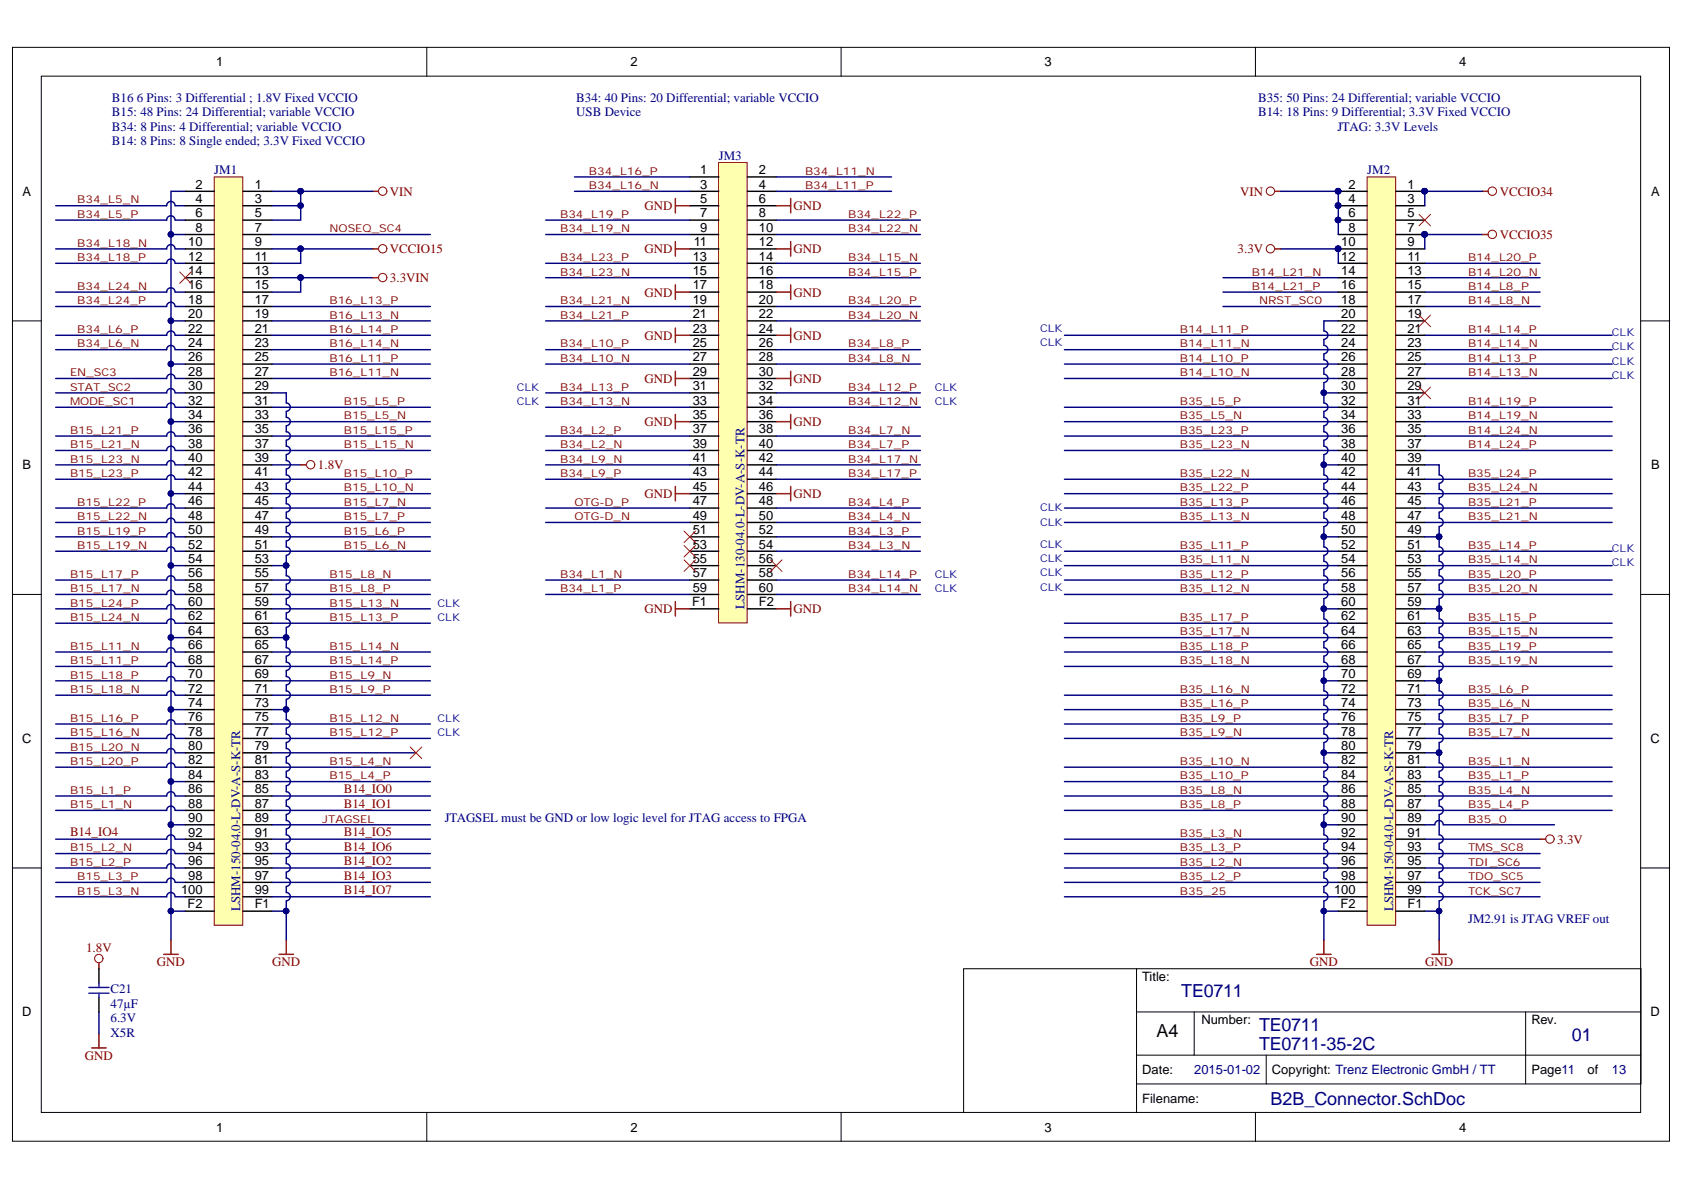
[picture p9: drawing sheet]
<svg xmlns="http://www.w3.org/2000/svg" width="297mm" height="210mm" viewBox="0 0 297 210" stroke-linecap="round" stroke-linejoin="round" font-family="sans-serif">
<defs><g id="words">
<g font-size="3.2" fill="#000080">
<text x="208.4" y="175.8">TE0711</text>
<text x="222.1" y="185.2">TE0711-35-2C</text>
<text x="222.1" y="181.9">TE0711</text>
<text x="277.2" y="183.6">01</text>
<text x="224.1" y="194.8">B2B_Connector.SchDoc</text>
</g>
<text font-size="3.2" x="204" y="182.9">A4</text>
<g font-size="2.3">
<text x="38.1" y="11.7">1</text>
<text x="111.2" y="11.7">2</text>
<text x="184.3" y="11.7">3</text>
<text x="257.4" y="11.7">4</text>
<text x="4" y="34.5">A</text>
<text x="34.5" y="33.3">2</text>
<text x="34.5" y="35.8">4</text>
<text x="44.9" y="33.3">1</text>
<text x="44.9" y="35.8">3</text>
<text x="123.5" y="30.7">1</text>
<text x="123.5" y="33.3">3</text>
<text x="123.5" y="35.8">5</text>
<text x="133.9" y="30.7">2</text>
<text x="133.9" y="33.3">4</text>
<text x="133.9" y="35.8">6</text>
<text x="237.9" y="33.3">2</text>
<text x="237.9" y="35.8">4</text>
<text x="248.3" y="33.3">1</text>
<text x="248.3" y="35.8">3</text>
<text x="291.2" y="34.5">A</text>
<text x="34.5" y="38.3">6</text>
<text x="34.5" y="40.9">8</text>
<text x="44.9" y="38.3">5</text>
<text x="44.9" y="40.9">7</text>
<text x="123.5" y="38.3">7</text>
<text x="123.5" y="40.9">9</text>
<text x="133.9" y="38.3">8</text>
<text x="133.9" y="40.9">10</text>
<text x="237.9" y="38.3">6</text>
<text x="237.9" y="40.9">8</text>
<text x="248.3" y="38.3">5</text>
<text x="248.3" y="40.9">7</text>
<text x="33.2" y="43.4">10</text>
<text x="33.2" y="46">12</text>
<text x="44.9" y="43.4">9</text>
<text x="44.9" y="46">11</text>
<text x="122.2" y="46">13</text>
<text x="122.4" y="43.4">11</text>
<text x="133.9" y="43.4">12</text>
<text x="133.9" y="46">14</text>
<text x="236.6" y="43.4">10</text>
<text x="236.6" y="46">12</text>
<text x="248.3" y="43.4">9</text>
<text x="248.3" y="46">11</text>
<text x="33.2" y="48.5">14</text>
<text x="33.2" y="51">16</text>
<text x="33.2" y="53.6">18</text>
<text x="44.9" y="48.5">13</text>
<text x="44.9" y="51">15</text>
<text x="44.9" y="53.6">17</text>
<text x="122.2" y="48.5">15</text>
<text x="122.2" y="51">17</text>
<text x="122.2" y="53.6">19</text>
<text x="133.9" y="48.5">16</text>
<text x="133.9" y="51">18</text>
<text x="133.9" y="53.6">20</text>
<text x="236.6" y="48.5">14</text>
<text x="236.6" y="51">16</text>
<text x="236.6" y="53.6">18</text>
<text x="248.3" y="48.5">13</text>
<text x="248.3" y="51">15</text>
<text x="248.3" y="53.6">17</text>
<text x="33.2" y="56.1">20</text>
<text x="33.2" y="58.7">22</text>
<text x="44.9" y="56.1">19</text>
<text x="44.9" y="58.7">21</text>
<text x="122.2" y="56.1">21</text>
<text x="122.2" y="58.7">23</text>
<text x="133.9" y="56.1">22</text>
<text x="133.9" y="58.7">24</text>
<text x="236.6" y="56.1">20</text>
<text x="236.6" y="58.7">22</text>
<text x="248.3" y="56.1">19</text>
<text x="248.3" y="58.7">21</text>
<text x="33.2" y="61.2">24</text>
<text x="33.2" y="63.7">26</text>
<text x="44.9" y="61.2">23</text>
<text x="44.9" y="63.7">25</text>
<text x="122.2" y="61.2">25</text>
<text x="122.2" y="63.7">27</text>
<text x="133.9" y="61.2">26</text>
<text x="133.9" y="63.7">28</text>
<text x="236.6" y="61.2">24</text>
<text x="236.6" y="63.7">26</text>
<text x="248.3" y="61.2">23</text>
<text x="248.3" y="63.7">25</text>
<text x="33.2" y="66.3">28</text>
<text x="33.2" y="68.8">30</text>
<text x="33.2" y="71.4">32</text>
<text x="44.9" y="66.3">27</text>
<text x="44.9" y="68.8">29</text>
<text x="44.9" y="71.4">31</text>
<text x="122.2" y="66.3">29</text>
<text x="122.2" y="68.8">31</text>
<text x="122.2" y="71.4">33</text>
<text x="133.9" y="66.3">30</text>
<text x="133.9" y="68.8">32</text>
<text x="133.9" y="71.4">34</text>
<text x="236.6" y="66.3">28</text>
<text x="236.6" y="68.8">30</text>
<text x="236.6" y="71.4">32</text>
<text x="248.3" y="66.3">27</text>
<text x="248.3" y="68.8">29</text>
<text x="248.3" y="71.4">31</text>
<text x="33.2" y="73.9">34</text>
<text x="33.2" y="76.4">36</text>
<text x="44.9" y="73.9">33</text>
<text x="44.9" y="76.4">35</text>
<text x="122.2" y="73.9">35</text>
<text x="122.2" y="76.4">37</text>
<text x="133.9" y="73.9">36</text>
<text x="133.9" y="76.4">38</text>
<text x="236.6" y="73.9">34</text>
<text x="236.6" y="76.4">36</text>
<text x="248.3" y="73.9">33</text>
<text x="248.3" y="76.4">35</text>
<text x="4" y="82.8">B</text>
<text x="33.2" y="79">38</text>
<text x="33.2" y="81.5">40</text>
<text x="44.9" y="79">37</text>
<text x="44.9" y="81.5">39</text>
<text x="122.2" y="79">39</text>
<text x="122.2" y="81.5">41</text>
<text x="133.9" y="79">40</text>
<text x="133.9" y="81.5">42</text>
<text x="236.6" y="79">38</text>
<text x="236.6" y="81.5">40</text>
<text x="248.3" y="79">37</text>
<text x="248.3" y="81.5">39</text>
<text x="291.2" y="82.8">B</text>
<text x="33.2" y="84">42</text>
<text x="33.2" y="86.6">44</text>
<text x="33.2" y="89.1">46</text>
<text x="44.9" y="84">41</text>
<text x="44.9" y="86.6">43</text>
<text x="44.9" y="89.1">45</text>
<text x="122.2" y="84">43</text>
<text x="122.2" y="86.6">45</text>
<text x="122.2" y="89.1">47</text>
<text x="133.9" y="84">44</text>
<text x="133.9" y="86.6">46</text>
<text x="133.9" y="89.1">48</text>
<text x="236.6" y="84">42</text>
<text x="236.6" y="86.6">44</text>
<text x="236.6" y="89.1">46</text>
<text x="248.3" y="84">41</text>
<text x="248.3" y="86.6">43</text>
<text x="248.3" y="89.1">45</text>
<text x="33.2" y="91.7">48</text>
<text x="33.2" y="94.2">50</text>
<text x="44.9" y="91.7">47</text>
<text x="44.9" y="94.2">49</text>
<text x="122.2" y="91.7">49</text>
<text x="122.2" y="94.2">51</text>
<text x="133.9" y="91.7">50</text>
<text x="133.9" y="94.2">52</text>
<text x="236.6" y="91.7">48</text>
<text x="236.6" y="94.2">50</text>
<text x="248.3" y="91.7">47</text>
<text x="248.3" y="94.2">49</text>
<text x="33.2" y="96.8">52</text>
<text x="33.2" y="99.3">54</text>
<text x="33.2" y="101.8">56</text>
<text x="44.9" y="96.8">51</text>
<text x="44.9" y="99.3">53</text>
<text x="44.9" y="101.8">55</text>
<text x="122.2" y="96.8">53</text>
<text x="122.2" y="99.3">55</text>
<text x="122.2" y="101.8">57</text>
<text x="133.9" y="96.8">54</text>
<text x="133.9" y="99.3">56</text>
<text x="133.9" y="101.8">58</text>
<text x="236.6" y="96.8">52</text>
<text x="236.6" y="99.3">54</text>
<text x="236.6" y="101.8">56</text>
<text x="248.3" y="96.8">51</text>
<text x="248.3" y="99.3">53</text>
<text x="248.3" y="101.8">55</text>
<text x="33.2" y="104.4">58</text>
<text x="33.2" y="106.9">60</text>
<text x="44.9" y="104.4">57</text>
<text x="44.9" y="106.9">59</text>
<text x="122.1" y="106.9">F1</text>
<text x="122.2" y="104.4">59</text>
<text x="133.9" y="104.4">60</text>
<text x="133.9" y="106.9">F2</text>
<text x="236.6" y="104.4">58</text>
<text x="236.6" y="106.9">60</text>
<text x="248.3" y="104.4">57</text>
<text x="248.3" y="106.9">59</text>
<text x="33.2" y="109.4">62</text>
<text x="33.2" y="112">64</text>
<text x="44.9" y="109.4">61</text>
<text x="44.9" y="112">63</text>
<text x="236.6" y="109.4">62</text>
<text x="236.6" y="112">64</text>
<text x="248.3" y="109.4">61</text>
<text x="248.3" y="112">63</text>
<text x="33.2" y="114.5">66</text>
<text x="33.2" y="117.1">68</text>
<text x="33.2" y="119.6">70</text>
<text x="44.9" y="114.5">65</text>
<text x="44.9" y="117.1">67</text>
<text x="44.9" y="119.6">69</text>
<text x="236.6" y="114.5">66</text>
<text x="236.6" y="117.1">68</text>
<text x="236.6" y="119.6">70</text>
<text x="248.3" y="114.5">65</text>
<text x="248.3" y="117.1">67</text>
<text x="248.3" y="119.6">69</text>
<text x="33.2" y="122.2">72</text>
<text x="33.2" y="124.7">74</text>
<text x="44.9" y="122.2">71</text>
<text x="44.9" y="124.7">73</text>
<text x="236.6" y="122.2">72</text>
<text x="236.6" y="124.7">74</text>
<text x="248.3" y="122.2">71</text>
<text x="248.3" y="124.7">73</text>
<text x="3.9" y="131">C</text>
<text x="33.2" y="127.2">76</text>
<text x="33.2" y="129.8">78</text>
<text x="44.9" y="127.2">75</text>
<text x="44.9" y="129.8">77</text>
<text x="236.6" y="127.2">76</text>
<text x="236.6" y="129.8">78</text>
<text x="248.3" y="127.2">75</text>
<text x="248.3" y="129.8">77</text>
<text x="291.1" y="131">C</text>
<text x="33.2" y="132.3">80</text>
<text x="33.2" y="134.8">82</text>
<text x="33.2" y="137.4">84</text>
<text x="44.9" y="132.3">79</text>
<text x="44.9" y="134.8">81</text>
<text x="44.9" y="137.4">83</text>
<text x="236.6" y="132.3">80</text>
<text x="236.6" y="134.8">82</text>
<text x="236.6" y="137.4">84</text>
<text x="248.3" y="132.3">79</text>
<text x="248.3" y="134.8">81</text>
<text x="248.3" y="137.4">83</text>
<text x="33.2" y="139.9">86</text>
<text x="33.2" y="142.4">88</text>
<text x="44.9" y="139.9">85</text>
<text x="44.9" y="142.4">87</text>
<text x="236.6" y="139.9">86</text>
<text x="236.6" y="142.4">88</text>
<text x="248.3" y="139.9">85</text>
<text x="248.3" y="142.4">87</text>
<text x="33.2" y="145">90</text>
<text x="33.2" y="147.6">92</text>
<text x="44.9" y="145">89</text>
<text x="44.9" y="147.6">91</text>
<text x="236.6" y="145">90</text>
<text x="236.6" y="147.6">92</text>
<text x="248.3" y="145">89</text>
<text x="248.3" y="147.6">91</text>
<text x="33.2" y="150.1">94</text>
<text x="33.2" y="152.6">96</text>
<text x="33.2" y="155.2">98</text>
<text x="44.9" y="150.1">93</text>
<text x="44.9" y="152.6">95</text>
<text x="44.9" y="155.2">97</text>
<text x="236.6" y="150.1">94</text>
<text x="236.6" y="152.6">96</text>
<text x="236.6" y="155.2">98</text>
<text x="248.3" y="150.1">93</text>
<text x="248.3" y="152.6">95</text>
<text x="248.3" y="155.2">97</text>
<text x="31.9" y="157.7">100</text>
<text x="33.1" y="160.2">F2</text>
<text x="44.9" y="157.7">99</text>
<text x="44.9" y="160.2">F1</text>
<text x="235.3" y="157.7">100</text>
<text x="236.5" y="160.2">F2</text>
<text x="248.3" y="157.7">99</text>
<text x="248.3" y="160.2">F1</text>
<text x="201.5" y="173">Title:</text>
<text x="3.9" y="179.3">D</text>
<text x="291.1" y="179.3">D</text>
<text x="211.9" y="180.6">Number:</text>
<text x="270.1" y="180.6">Rev.</text>
<text x="201.5" y="189.4">Date:</text>
<text x="224.4" y="189.4">Copyright: Trenz Electronic GmbH / TT</text>
<text x="270.1" y="189.4">Page11</text>
<text x="280" y="189.4">of</text>
<text x="201.5" y="194.5">Filename:</text>
<text x="38.1" y="199.6">1</text>
<text x="111.2" y="199.6">2</text>
<text x="184.3" y="199.6">3</text>
<text x="257.4" y="199.6">4</text>
</g>
<g font-size="2.3" fill="#000080">
<text x="19.8" y="18">B16 6 Pins: 3 Differential ; 1.8V Fixed VCCIO</text>
<text x="19.8" y="20.5">B15: 48 Pins: 24 Differential; variable VCCIO</text>
<text x="19.8" y="23.1">B34: 8 Pins: 4 Differential; variable VCCIO</text>
<text x="101.6" y="18">B34: 40 Pins: 20 Differential; variable VCCIO</text>
<text x="101.6" y="20.5">USB Device</text>
<text x="221.9" y="18">B35: 50 Pins: 24 Differential; variable VCCIO</text>
<text x="221.9" y="20.5">B14: 18 Pins: 9 Differential; 3.3V Fixed VCCIO</text>
<text x="235.9" y="23.1">JTAG: 3.3V Levels</text>
<text x="19.8" y="25.7">B14: 8 Pins: 8 Single ended; 3.3V Fixed VCCIO</text>
<text x="126.8" y="28.2">JM3</text>
<text x="37.8" y="30.7">JM1</text>
<text x="241.2" y="30.7">JM2</text>
<text x="131.3" y="107.4" transform="rotate(-90 131.3 107.4)">LSHM-130-04.0-L-DV-A-S-K-TR</text>
<text x="78.5" y="145">JTAGSEL must be GND or low logic level for JTAG access to FPGA</text>
<text x="42.4" y="160.7" transform="rotate(-90 42.4 160.7)">LSHM-150-04.0-L-DV-A-S-K-TR</text>
<text x="245.7" y="160.7" transform="rotate(-90 245.7 160.7)">LSHM-150-04.0-L-DV-A-S-K-TR</text>
<text x="259" y="162.8">JM2.91 is JTAG VREF out</text>
<text x="19.5" y="175.2">C21</text>
<text x="19.5" y="177.7">47µF</text>
<text x="19.5" y="180.3">6.3V</text>
<text x="19.5" y="182.8">X5R</text>
<text x="210.7" y="189.4">2015-01-02</text>
<text x="284.3" y="189.4">13</text>
</g>
<g font-size="2.3" fill="#800000">
<text x="68.8" y="34.5">VIN</text>
<text x="218.8" y="34.5">VIN</text>
<text x="264.5" y="34.5">VCCIO34</text>
<text x="113.7" y="37.1">GND</text>
<text x="140" y="37.1">GND</text>
<text x="68.8" y="44.7">VCCIO15</text>
<text x="113.7" y="44.7">GND</text>
<text x="140" y="44.7">GND</text>
<text x="218.3" y="44.7">3.3V</text>
<text x="264.5" y="42.1">VCCIO35</text>
<text x="68.8" y="49.7">3.3VIN</text>
<text x="113.7" y="52.3">GND</text>
<text x="140" y="52.3">GND</text>
<text x="113.7" y="59.9">GND</text>
<text x="140" y="59.9">GND</text>
<text x="113.7" y="67.5">GND</text>
<text x="140" y="67.5">GND</text>
<text x="113.7" y="75.1">GND</text>
<text x="140" y="75.1">GND</text>
<text x="56.1" y="82.8">1.8V</text>
<text x="113.7" y="87.9">GND</text>
<text x="140" y="87.9">GND</text>
<text x="113.7" y="108.2">GND</text>
<text x="140" y="108.2">GND</text>
<text x="60.7" y="139.9">B14_IO0</text>
<text x="60.7" y="142.4">B14_IO1</text>
<text x="12.4" y="147.5">B14_IO4</text>
<text x="60.7" y="147.5">B14_IO5</text>
<text x="274.7" y="148.8">3.3V</text>
<text x="60.7" y="152.6">B14_IO2</text>
<text x="60.7" y="155.2">B14_IO3</text>
<text x="60.7" y="150.1">B14_IO6</text>
<text x="60.7" y="157.7">B14_IO7</text>
<text x="15.2" y="167.8">1.8V</text>
<text x="27.7" y="170.4">GND</text>
<text x="48" y="170.4">GND</text>
<text x="231" y="170.4">GND</text>
<text x="251.4" y="170.4">GND</text>
<text x="15" y="186.9">GND</text>
</g>
<g font-size="1.9" fill="#800000">
<text x="13.6" y="35.9">B34_L5_N</text>
<text x="103.9" y="30.8">B34_L16_P</text>
<text x="103.9" y="33.3">B34_L16_N</text>
<text x="142" y="33.3">B34_L11_P</text>
<text x="142" y="30.8">B34_L11_N</text>
<text x="13.6" y="38.4">B34_L5_P</text>
<text x="58.1" y="41">NOSEQ_SC4</text>
<text x="98.8" y="38.4">B34_L19_P</text>
<text x="98.8" y="41">B34_L19_N</text>
<text x="149.6" y="38.4">B34_L22_P</text>
<text x="149.6" y="41">B34_L22_N</text>
<text x="13.6" y="46.1">B34_L18_P</text>
<text x="13.6" y="43.5">B34_L18_N</text>
<text x="98.8" y="46.1">B34_L23_P</text>
<text x="149.6" y="46.1">B34_L15_N</text>
<text x="259" y="46.1">B14_L20_P</text>
<text x="13.6" y="53.7">B34_L24_P</text>
<text x="13.6" y="51.1">B34_L24_N</text>
<text x="58.1" y="53.7">B16_L13_P</text>
<text x="98.8" y="48.6">B34_L23_N</text>
<text x="98.8" y="53.7">B34_L21_N</text>
<text x="149.6" y="48.6">B34_L15_P</text>
<text x="149.6" y="53.7">B34_L20_P</text>
<text x="220.8" y="51.1">B14_L21_P</text>
<text x="220.8" y="48.6">B14_L21_N</text>
<text x="222.1" y="53.7">NRST_SC0</text>
<text x="259" y="51.1">B14_L8_P</text>
<text x="259" y="53.7">B14_L8_N</text>
<text x="259" y="48.6">B14_L20_N</text>
<text x="13.6" y="58.7">B34_L6_P</text>
<text x="58.1" y="58.7">B16_L14_P</text>
<text x="58.1" y="56.2">B16_L13_N</text>
<text x="98.8" y="56.2">B34_L21_P</text>
<text x="149.6" y="56.2">B34_L20_N</text>
<text x="208.1" y="58.7">B14_L11_P</text>
<text x="259" y="58.7">B14_L14_P</text>
<text x="13.6" y="61.3">B34_L6_N</text>
<text x="58.1" y="61.3">B16_L14_N</text>
<text x="58.1" y="63.8">B16_L11_P</text>
<text x="98.8" y="61.3">B34_L10_P</text>
<text x="98.8" y="63.8">B34_L10_N</text>
<text x="149.6" y="61.3">B34_L8_P</text>
<text x="149.6" y="63.8">B34_L8_N</text>
<text x="208.1" y="61.3">B14_L11_N</text>
<text x="208.1" y="63.8">B14_L10_P</text>
<text x="259" y="63.8">B14_L13_P</text>
<text x="259" y="61.3">B14_L14_N</text>
<text x="12.4" y="68.9">STAT_SC2</text>
<text x="12.4" y="66.4">EN_SC3</text>
<text x="12.4" y="71.5">MODE_SC1</text>
<text x="58.1" y="66.4">B16_L11_N</text>
<text x="60.7" y="71.5">B15_L5_P</text>
<text x="98.8" y="68.9">B34_L13_P</text>
<text x="98.8" y="71.5">B34_L13_N</text>
<text x="149.6" y="68.9">B34_L12_P</text>
<text x="149.6" y="71.5">B34_L12_N</text>
<text x="208.1" y="71.5">B35_L5_P</text>
<text x="208.1" y="66.4">B14_L10_N</text>
<text x="259" y="66.4">B14_L13_N</text>
<text x="259" y="71.5">B14_L19_P</text>
<text x="12.4" y="76.5">B15_L21_P</text>
<text x="60.7" y="76.5">B15_L15_P</text>
<text x="60.7" y="74">B15_L5_N</text>
<text x="98.8" y="76.5">B34_L2_P</text>
<text x="149.6" y="76.5">B34_L7_N</text>
<text x="208.1" y="76.5">B35_L23_P</text>
<text x="208.1" y="74">B35_L5_N</text>
<text x="259" y="74">B14_L19_N</text>
<text x="259" y="76.5">B14_L24_N</text>
<text x="12.4" y="81.6">B15_L23_N</text>
<text x="12.4" y="79.1">B15_L21_N</text>
<text x="60.7" y="79.1">B15_L15_N</text>
<text x="98.8" y="81.6">B34_L9_N</text>
<text x="98.8" y="79.1">B34_L2_N</text>
<text x="149.6" y="81.6">B34_L17_N</text>
<text x="149.6" y="79.1">B34_L7_P</text>
<text x="208.1" y="79.1">B35_L23_N</text>
<text x="259" y="79.1">B14_L24_P</text>
<text x="12.4" y="84.1">B15_L23_P</text>
<text x="13.6" y="89.2">B15_L22_P</text>
<text x="60.7" y="89.2">B15_L7_N</text>
<text x="60.7" y="84.1">B15_L10_P</text>
<text x="60.7" y="86.7">B15_L10_N</text>
<text x="98.8" y="84.1">B34_L9_P</text>
<text x="101.4" y="89.2">OTG-D_P</text>
<text x="149.6" y="84.1">B34_L17_P</text>
<text x="149.6" y="89.2">B34_L4_P</text>
<text x="208.1" y="89.2">B35_L13_P</text>
<text x="208.1" y="86.7">B35_L22_P</text>
<text x="208.1" y="84.1">B35_L22_N</text>
<text x="259" y="84.1">B35_L24_P</text>
<text x="259" y="86.7">B35_L24_N</text>
<text x="259" y="89.2">B35_L21_P</text>
<text x="13.6" y="91.7">B15_L22_N</text>
<text x="13.6" y="94.3">B15_L19_P</text>
<text x="60.7" y="91.7">B15_L7_P</text>
<text x="60.7" y="94.3">B15_L6_P</text>
<text x="101.4" y="91.7">OTG-D_N</text>
<text x="149.6" y="94.3">B34_L3_P</text>
<text x="149.6" y="91.7">B34_L4_N</text>
<text x="208.1" y="91.7">B35_L13_N</text>
<text x="259" y="91.7">B35_L21_N</text>
<text x="12.4" y="101.9">B15_L17_P</text>
<text x="13.6" y="96.9">B15_L19_N</text>
<text x="58.1" y="101.9">B15_L8_N</text>
<text x="60.7" y="96.9">B15_L6_N</text>
<text x="98.8" y="101.9">B34_L1_N</text>
<text x="149.6" y="96.9">B34_L3_N</text>
<text x="149.6" y="101.9">B34_L14_P</text>
<text x="208.1" y="101.9">B35_L12_P</text>
<text x="208.1" y="96.9">B35_L11_P</text>
<text x="208.1" y="99.4">B35_L11_N</text>
<text x="259" y="96.9">B35_L14_P</text>
<text x="259" y="99.4">B35_L14_N</text>
<text x="259" y="101.9">B35_L20_P</text>
<text x="12.4" y="104.5">B15_L17_N</text>
<text x="12.4" y="107">B15_L24_P</text>
<text x="58.1" y="107">B15_L13_N</text>
<text x="58.1" y="104.5">B15_L8_P</text>
<text x="98.8" y="104.5">B34_L1_P</text>
<text x="149.6" y="104.5">B34_L14_N</text>
<text x="208.1" y="104.5">B35_L12_N</text>
<text x="259" y="104.5">B35_L20_N</text>
<text x="12.4" y="109.5">B15_L24_N</text>
<text x="58.1" y="109.5">B15_L13_P</text>
<text x="208.1" y="109.5">B35_L17_P</text>
<text x="208.1" y="112.1">B35_L17_N</text>
<text x="259" y="109.5">B35_L15_P</text>
<text x="259" y="112.1">B35_L15_N</text>
<text x="12.4" y="119.7">B15_L18_P</text>
<text x="12.4" y="117.1">B15_L11_P</text>
<text x="12.4" y="114.6">B15_L11_N</text>
<text x="58.1" y="117.1">B15_L14_P</text>
<text x="58.1" y="114.6">B15_L14_N</text>
<text x="58.1" y="119.7">B15_L9_N</text>
<text x="208.1" y="114.6">B35_L18_P</text>
<text x="208.1" y="117.1">B35_L18_N</text>
<text x="259" y="114.6">B35_L19_P</text>
<text x="259" y="117.1">B35_L19_N</text>
<text x="12.4" y="122.2">B15_L18_N</text>
<text x="58.1" y="122.2">B15_L9_P</text>
<text x="208.1" y="124.8">B35_L16_P</text>
<text x="208.1" y="122.2">B35_L16_N</text>
<text x="259" y="124.8">B35_L6_N</text>
<text x="259" y="122.2">B35_L6_P</text>
<text x="12.4" y="127.3">B15_L16_P</text>
<text x="12.4" y="129.9">B15_L16_N</text>
<text x="58.1" y="129.9">B15_L12_P</text>
<text x="58.1" y="127.3">B15_L12_N</text>
<text x="208.1" y="129.9">B35_L9_N</text>
<text x="208.1" y="127.3">B35_L9_P</text>
<text x="259" y="127.3">B35_L7_P</text>
<text x="259" y="129.9">B35_L7_N</text>
<text x="12.4" y="134.9">B15_L20_P</text>
<text x="12.4" y="132.4">B15_L20_N</text>
<text x="58.1" y="137.5">B15_L4_P</text>
<text x="58.1" y="134.9">B15_L4_N</text>
<text x="208.1" y="137.5">B35_L10_P</text>
<text x="208.1" y="134.9">B35_L10_N</text>
<text x="259" y="137.5">B35_L1_P</text>
<text x="259" y="134.9">B35_L1_N</text>
<text x="12.4" y="140">B15_L1_P</text>
<text x="12.4" y="142.5">B15_L1_N</text>
<text x="208.1" y="140">B35_L8_N</text>
<text x="208.1" y="142.5">B35_L8_P</text>
<text x="259" y="140">B35_L4_N</text>
<text x="259" y="142.5">B35_L4_P</text>
<text x="56.9" y="145.1">JTAGSEL</text>
<text x="208.1" y="147.6">B35_L3_N</text>
<text x="259" y="145.1">B35_0</text>
<text x="12.4" y="152.7">B15_L2_P</text>
<text x="12.4" y="150.2">B15_L2_N</text>
<text x="13.6" y="155.2">B15_L3_P</text>
<text x="208.1" y="150.2">B35_L3_P</text>
<text x="208.1" y="155.2">B35_L2_P</text>
<text x="208.1" y="152.7">B35_L2_N</text>
<text x="259" y="150.2">TMS_SC8</text>
<text x="259" y="152.7">TDI_SC6</text>
<text x="259" y="155.2">TDO_SC5</text>
<text x="13.6" y="157.8">B15_L3_N</text>
<text x="208.1" y="157.8">B35_25</text>
<text x="259" y="157.8">TCK_SC7</text>
</g>
<g font-size="1.9" fill="#00f">
<text x="183.5" y="58.5">CLK</text>
<text x="284.3" y="59.2">CLK</text>
<text x="183.5" y="61">CLK</text>
<text x="284.3" y="61.8">CLK</text>
<text x="284.3" y="64.3">CLK</text>
<text x="91.2" y="68.9">CLK</text>
<text x="91.2" y="71.5">CLK</text>
<text x="164.9" y="68.9">CLK</text>
<text x="164.9" y="71.5">CLK</text>
<text x="284.3" y="66.9">CLK</text>
<text x="183.5" y="90.2">CLK</text>
<text x="183.5" y="92.8">CLK</text>
<text x="164.9" y="101.9">CLK</text>
<text x="183.5" y="96.6">CLK</text>
<text x="183.5" y="99.1">CLK</text>
<text x="183.5" y="101.7">CLK</text>
<text x="284.3" y="97.4">CLK</text>
<text x="284.3" y="99.9">CLK</text>
<text x="77.2" y="107">CLK</text>
<text x="164.9" y="104.5">CLK</text>
<text x="183.5" y="104.2">CLK</text>
<text x="77.2" y="109.5">CLK</text>
<text x="77.2" y="129.9">CLK</text>
<text x="77.2" y="127.3">CLK</text>
</g>
</g></defs>
<g fill="#fff" stroke="#000" stroke-width=".18">
<path d="M2.2 8.4h292.3v192.9h-292.3z"/>
<path d="M7.3 13.4h282.1v182.8h-282.1z"/>
</g>
<g fill="none" stroke="#000" stroke-width=".18">
<path d="M75.3 8.4v5M148.4 8.4v5M221.4 8.4v5M2.2 56.6h5.1M289.4 56.6h5.1M2.2 104.9h5.1M289.4 104.9h5.1M2.2 153.1h5.1M289.4 153.1h5.1M200.5 170.9h88.9v20.3h-88.9zM200.5 170.9h-30.5v25.4M200.5 178.5h88.9"/>
<path d="M210.6 178.5v7.6h-10.1M269.1 178.5v12.7M75.3 196.3v5.1M148.4 196.3v5.1M200.5 191.2v5.1M210.6 186.1h78.8M221.4 196.3v5.1M223.4 186.1v5.1"/>
</g>
<g fill="none" stroke="#000080" stroke-width=".25">
<path d="M30.9 36.3a.74 .74 0 0 0-.8-.8 .74 .74 0 0 0-.7 .8h-19.6M30.9 38.8a.74 .74 0 0 0-.8-.7 .74 .74 0 0 0-.7 .7h-19.6M30.9 36.3h1.8M30.9 38.8h1.8M32.7 33.7h-2.5v132.1M48 36.3h5M48 33.7h5M30.2 56.6h2.5M30.2 41.4h2.5M30.9 43.9a.74 .74 0 0 0-.8-.8 .74 .74 0 0 0-.7 .8h-19.6M30.9 46.4a.74 .74 0 0 0-.8-.7 .74 .74 0 0 0-.7 .7h-19.6M30.9 51.5a.74 .74 0 0 0-.8-.7 .74 .74 0 0 0-.7 .7h-19.6"/>
<path d="M30.9 54.1a.74 .74 0 0 0-.8-.8 .74 .74 0 0 0-.7 .8h-19.6M30.9 59.1a.74 .74 0 0 0-.8-.7 .74 .74 0 0 0-.7 .7h-19.6M30.9 51.5h1.8M30.9 54.1h1.8M30.9 59.1h1.8M30.9 46.4h1.8M30.9 43.9h1.8M48 54.1h27.9M48 56.6h27.9M187.8 59.1h48.3M215.7 51.5h20.4M215.7 54.1h20.4"/>
<path d="M215.7 49h20.4M233.5 59.9v1a.74 .74 0 0 1 .7 .8 .74 .74 0 0 1-.7 .7M236.1 56.6h-2.6v1.8a.74 .74 0 0 1 .7 .7 .74 .74 0 0 1-.7 .8M251.3 51.5h20.3M251.3 54.1h20.3M251.3 59.1h33.1M251.3 46.4h20.3M251.3 49h20.3M30.2 64.2h2.5M30.2 74.4h2.5M30.9 76.9a.74 .74 0 0 0-.8-.7 .74 .74 0 0 0-.7 .7h-19.6M30.9 61.7a.74 .74 0 0 0-.8-.8 .74 .74 0 0 0-.7 .8h-19.6"/>
<path d="M30.9 79.5a.74 .74 0 0 0-.8-.8 .74 .74 0 0 0-.7 .8h-19.6M30.9 66.8a.74 .74 0 0 0-.8-.8 .74 .74 0 0 0-.7 .8h-19.6M30.9 69.3a.74 .74 0 0 0-.8-.8 .74 .74 0 0 0-.7 .8h-19.6M30.9 61.7h1.8M30.9 66.8h1.8M30.9 76.9h1.8M30.9 79.5h1.8M30.9 69.3h1.8M48 64.2h27.9M48 66.8h27.9M48 71.8h27.9M48 74.4h27.9"/>
<path d="M48 76.9h27.9M48 79.5h27.9M187.8 61.7h48.3M187.8 64.2h48.3M187.8 66.8h48.3M187.8 71.8h48.3M187.8 74.4h48.3M187.8 76.9h48.3M187.8 79.5h48.3M233.5 77.7v1a.74 .74 0 0 1 .7 .7 .74 .74 0 0 1-.7 .8M233.5 75.1v1.1a.74 .74 0 0 1 .7 .7 .74 .74 0 0 1-.7 .7M233.5 72.6v1a.74 .74 0 0 1 .7 .8 .74 .74 0 0 1-.7 .7"/>
<path d="M233.5 67.5v3.6a.74 .74 0 0 1 .7 .7 .74 .74 0 0 1-.7 .7M233.5 65v1a.74 .74 0 0 1 .7 .7 .74 .74 0 0 1-.7 .8M233.5 62.4v1.1a.74 .74 0 0 1 .7 .7 .74 .74 0 0 1-.7 .7M233.5 69.3h2.6M251.3 61.7h33.1M251.3 64.2h33.1M251.3 66.8h33.1M251.3 71.8h33.1M251.3 74.4h33.1M251.3 76.9h33.1M251.3 79.5h33.1M30.2 87.1h2.5"/>
<path d="M30.2 99.8h2.5M30.9 84.5a.74 .74 0 0 0-.8-.7 .74 .74 0 0 0-.7 .7h-19.6M30.9 89.6a.74 .74 0 0 0-.8-.7 .74 .74 0 0 0-.7 .7h-19.6M30.9 92.2a.74 .74 0 0 0-.8-.8 .74 .74 0 0 0-.7 .8h-19.6M30.9 94.7a.74 .74 0 0 0-.8-.8 .74 .74 0 0 0-.7 .8h-19.6M30.9 97.2a.74 .74 0 0 0-.8-.7 .74 .74 0 0 0-.7 .7h-19.6M30.9 82a.74 .74 0 0 0-.8-.8 .74 .74 0 0 0-.7 .8h-19.6M30.9 84.5h1.8M30.9 89.6h1.8M30.9 92.2h1.8M30.9 97.2h1.8M30.9 94.7h1.8"/>
<path d="M30.9 82h1.8M48 89.6h27.9M48 92.2h27.9M48 97.2h27.9M48 99.8h2.5M48 94.7h27.9M48 82h5M187.8 84.5h48.3M187.8 87.1h48.3M187.8 89.6h48.3M187.8 92.2h48.3M187.8 97.2h48.3"/>
<path d="M187.8 99.8h48.3M233.5 98v1a.74 .74 0 0 1 .7 .7 .74 .74 0 0 1-.7 .8M233.5 92.9v3.6a.74 .74 0 0 1 .7 .7 .74 .74 0 0 1-.7 .7M233.5 90.4v1a.74 .74 0 0 1 .7 .7 .74 .74 0 0 1-.7 .8M233.5 87.8v1.1a.74 .74 0 0 1 .7 .7 .74 .74 0 0 1-.7 .7M233.5 85.3v1a.74 .74 0 0 1 .7 .8 .74 .74 0 0 1-.7 .7M233.5 80.2v3.6a.74 .74 0 0 1 .7 .7 .74 .74 0 0 1-.7 .7M233.5 94.7h2.6M233.5 82h2.6M251.3 82h2.6v1.8a.74 .74 0 0 1 .7 .7 .74 .74 0 0 1-.7 .7M251.3 84.5h33.1M251.3 87.1h33.1"/>
<path d="M251.3 89.6h33.1M251.3 92.2h33.1M251.3 97.2h33.1M251.3 99.8h33.1M253.9 90.4v1a.74 .74 0 0 1 .7 .7 .74 .74 0 0 1-.7 .8M253.9 87.8v1.1a.74 .74 0 0 1 .7 .7 .74 .74 0 0 1-.7 .7M253.9 85.3v1a.74 .74 0 0 1 .7 .8 .74 .74 0 0 1-.7 .7M253.9 92.9v1.8M30.2 112.5h2.5M30.9 102.3a.74 .74 0 0 0-.8-.7 .74 .74 0 0 0-.7 .7h-19.6M30.9 104.9a.74 .74 0 0 0-.8-.8 .74 .74 0 0 0-.7 .8h-19.6M30.9 107.4a.74 .74 0 0 0-.8-.8 .74 .74 0 0 0-.7 .8h-19.6"/>
<path d="M30.9 109.9a.74 .74 0 0 0-.8-.7 .74 .74 0 0 0-.7 .7h-19.6M30.9 115a.74 .74 0 0 0-.8-.8 .74 .74 0 0 0-.7 .8h-19.6M30.9 117.5a.74 .74 0 0 0-.8-.7 .74 .74 0 0 0-.7 .7h-19.6M30.9 102.3h1.8M30.9 104.9h1.8M30.9 109.9h1.8M30.9 115h1.8M30.9 117.5h1.8M30.9 107.4h1.8M48 102.3h27.9M48 104.9h27.9M48 109.9h27.9"/>
<path d="M48 112.5h2.5M48 115h27.9M48 117.5h27.9M48 107.4h27.9M187.8 102.3h48.3M187.8 104.9h48.3M187.8 109.9h48.3M187.8 112.5h48.3M187.8 115h48.3M187.8 117.5h48.3M233.5 118.3v3.6a.74 .74 0 0 1 .7 .7 .74 .74 0 0 1-.7 .7M233.5 115.8v1a.74 .74 0 0 1 .7 .7 .74 .74 0 0 1-.7 .8"/>
<path d="M233.5 113.2v1a.74 .74 0 0 1 .7 .8 .74 .74 0 0 1-.7 .7M233.5 110.7v1a.74 .74 0 0 1 .7 .7 .74 .74 0 0 1-.7 .8M233.5 105.6v3.6a.74 .74 0 0 1 .7 .7 .74 .74 0 0 1-.7 .7M233.5 103.1v1a.74 .74 0 0 1 .7 .7 .74 .74 0 0 1-.7 .8M233.5 100.5v1.1a.74 .74 0 0 1 .7 .7 .74 .74 0 0 1-.7 .7M233.5 107.4h2.6M251.3 102.3h33.1M251.3 104.9h33.1M251.3 109.9h33.1M251.3 112.5h33.1M251.3 115h33.1M251.3 117.5h33.1"/>
<path d="M30.2 125.2h2.5M30.2 137.9h2.5M30.9 120.1a.74 .74 0 0 0-.8-.8 .74 .74 0 0 0-.7 .8h-19.6M30.9 122.6a.74 .74 0 0 0-.8-.7 .74 .74 0 0 0-.7 .7h-19.6M30.9 127.7a.74 .74 0 0 0-.8-.8 .74 .74 0 0 0-.7 .8h-19.6M30.9 135.3a.74 .74 0 0 0-.8-.7 .74 .74 0 0 0-.7 .7h-19.6M30.9 130.2a.74 .74 0 0 0-.8-.7 .74 .74 0 0 0-.7 .7h-19.6M30.9 132.8a.74 .74 0 0 0-.8-.8 .74 .74 0 0 0-.7 .8h-19.6M30.9 122.6h1.8M30.9 127.7h1.8M30.9 130.2h1.8M30.9 135.3h1.8"/>
<path d="M30.9 120.1h1.8M30.9 132.8h1.8M48 122.6h27.9M48 125.2h2.5M48 127.7h27.9M48 130.2h27.9M48 135.3h27.9M48 137.9h27.9M48 120.1h27.9M48 132.8h25.4M187.8 122.6h48.3M187.8 125.2h48.3"/>
<path d="M187.8 127.7h48.3M187.8 130.2h48.3M187.8 135.3h48.3M187.8 137.9h48.3M233.5 138.6v1a.74 .74 0 0 1 .7 .8 .74 .74 0 0 1-.7 .7M233.5 136.1v1a.74 .74 0 0 1 .7 .7 .74 .74 0 0 1-.7 .8M233.5 131v3.6a.74 .74 0 0 1 .7 .7 .74 .74 0 0 1-.7 .7M233.5 128.5v1a.74 .74 0 0 1 .7 .7 .74 .74 0 0 1-.7 .8M233.5 125.9v1a.74 .74 0 0 1 .7 .8 .74 .74 0 0 1-.7 .7M233.5 123.4v1a.74 .74 0 0 1 .7 .7 .74 .74 0 0 1-.7 .8M233.5 120.1h2.6M233.5 132.8h2.6"/>
<path d="M251.3 122.6h33.1M251.3 125.2h33.1M251.3 127.7h33.1M251.3 130.2h33.1M251.3 135.3h33.1M251.3 137.9h33.1M251.3 132.8h2.6M30.2 145.5h2.5M30.9 140.4a.74 .74 0 0 0-.8-.8 .74 .74 0 0 0-.7 .8h-19.6M30.9 142.9a.74 .74 0 0 0-.8-.7 .74 .74 0 0 0-.7 .7h-19.6M30.9 148a.74 .74 0 0 0-.8-.7 .74 .74 0 0 0-.7 .7h-19.6M30.9 150.6a.74 .74 0 0 0-.8-.8 .74 .74 0 0 0-.7 .8h-19.6"/>
<path d="M30.9 153.1a.74 .74 0 0 0-.8-.8 .74 .74 0 0 0-.7 .8h-19.6M30.9 155.6a.74 .74 0 0 0-.8-.7 .74 .74 0 0 0-.7 .7h-19.6M30.9 158.2a.74 .74 0 0 0-.8-.8 .74 .74 0 0 0-.7 .8h-19.6M30.9 140.4h1.8M30.9 142.9h1.8M30.9 148h1.8M30.9 150.6h1.8M30.9 153.1h1.8M30.9 155.6h1.8M30.9 158.2h1.8M48 145.5h27.9M48 140.4h27.9"/>
<path d="M48 142.9h27.9M48 148h27.9M48 150.6h27.9M48 153.1h27.9M48 155.6h27.9M187.8 140.4h48.3M187.8 142.9h48.3M187.8 148h48.3M187.8 150.6h48.3M187.8 153.1h48.3M187.8 155.6h48.3M187.8 158.2h48.3"/>
<path d="M233.5 158.9v6.9M233.5 156.4v1a.74 .74 0 0 1 .7 .8 .74 .74 0 0 1-.7 .7M233.5 153.9v1a.74 .74 0 0 1 .7 .7 .74 .74 0 0 1-.7 .8M233.5 151.3v1a.74 .74 0 0 1 .7 .8 .74 .74 0 0 1-.7 .7M233.5 148.8v1a.74 .74 0 0 1 .7 .7 .74 .74 0 0 1-.7 .8M233.5 143.7v3.6a.74 .74 0 0 1 .7 .7 .74 .74 0 0 1-.7 .7M233.5 141.2v1a.74 .74 0 0 1 .7 .7 .74 .74 0 0 1-.7 .8M233.5 145.5h2.6M251.3 140.4h33.1M251.3 142.9h33.1M251.3 148h20.3M251.3 150.6h20.3"/>
<path d="M251.3 153.1h20.3M251.3 155.6h20.3M251.3 158.2h20.3M30.2 160.7h2.5M48 160.7h2.5M233.5 160.7h2.6M251.3 160.7h2.6"/>
</g>
<g fill="#000080" stroke="#000080" stroke-width=".18">
<circle cx="30.1" cy="41.3" r=".48"/>
<circle cx="30.1" cy="56.6" r=".48"/>
<circle cx="30.1" cy="64.2" r=".48"/>
<circle cx="30.1" cy="74.4" r=".48"/>
<circle cx="30.1" cy="87.1" r=".48"/>
<circle cx="30.1" cy="99.7" r=".48"/>
<circle cx="30.1" cy="112.4" r=".48"/>
<circle cx="30.1" cy="125.1" r=".48"/>
<circle cx="30.1" cy="137.8" r=".48"/>
<circle cx="30.1" cy="145.5" r=".48"/>
<circle cx="30.1" cy="160.7" r=".48"/>
<circle cx="50.5" cy="160.7" r=".49"/>
<circle cx="233.5" cy="145.5" r=".48"/>
<circle cx="253.8" cy="160.7" r=".48"/>
<circle cx="50.5" cy="112.4" r=".49"/>
<circle cx="233.5" cy="160.7" r=".48"/>
<circle cx="53" cy="36.3" r=".48"/>
<circle cx="53" cy="33.7" r=".48"/>
<circle cx="50.5" cy="125.1" r=".49"/>
<circle cx="50.5" cy="99.7" r=".49"/>
<circle cx="233.5" cy="132.8" r=".48"/>
<circle cx="233.5" cy="120.1" r=".48"/>
<circle cx="233.5" cy="107.4" r=".48"/>
<circle cx="233.5" cy="94.7" r=".48"/>
<circle cx="233.5" cy="82" r=".48"/>
<circle cx="233.5" cy="69.3" r=".48"/>
<circle cx="253.8" cy="132.8" r=".48"/>
<circle cx="253.8" cy="94.7" r=".48"/>
</g>
<path d="M28.9 168.3h2.5M30.2 165.8v2.5M49.2 168.3h2.6M50.5 165.8v2.5M232.2 168.3h2.6M233.5 165.8v2.5M252.6 168.3h2.5M253.9 165.8v2.5" fill="none" stroke="#800000" stroke-width=".25"/>
<path d="M37.8 31.2h5v132h-5z" fill="#ffffb0" stroke="#800000" stroke-width=".18"/>
<g fill="none" stroke="#000" stroke-width=".25">
<path d="M32.7 33.7h5.1M32.7 36.3h5.1M32.7 38.8h5.1M42.9 33.7h5.1M42.9 36.3h5.1M42.9 38.8h5.1M32.7 41.4h5.1M32.7 43.9h5.1M32.7 46.4h5.1M32.7 49h5.1M32.7 51.5h5.1M32.7 54.1h5.1"/>
<path d="M32.7 56.6h5.1M32.7 59.1h5.1M42.9 41.4h5.1M42.9 43.9h5.1M42.9 46.4h5.1M42.9 49h5.1M42.9 51.5h5.1M42.9 54.1h5.1M42.9 56.6h5.1M42.9 59.1h5.1M32.7 61.7h5.1M32.7 64.2h5.1"/>
<path d="M32.7 66.8h5.1M32.7 69.3h5.1M32.7 71.8h5.1M32.7 74.4h5.1M32.7 76.9h5.1M32.7 79.5h5.1M42.9 61.7h5.1M42.9 64.2h5.1M42.9 66.8h5.1M42.9 69.3h5.1M42.9 71.8h5.1M42.9 74.4h5.1"/>
<path d="M42.9 76.9h5.1M42.9 79.5h5.1M32.7 82h5.1M32.7 84.5h5.1M32.7 87.1h5.1M32.7 89.6h5.1M32.7 92.2h5.1M32.7 94.7h5.1M32.7 97.2h5.1M32.7 99.8h5.1M42.9 82h5.1M42.9 84.5h5.1"/>
<path d="M42.9 87.1h5.1M42.9 89.6h5.1M42.9 92.2h5.1M42.9 94.7h5.1M42.9 97.2h5.1M42.9 99.8h5.1M32.7 102.3h5.1M32.7 104.9h5.1M32.7 107.4h5.1M32.7 109.9h5.1M32.7 112.5h5.1M32.7 115h5.1"/>
<path d="M32.7 117.5h5.1M42.9 102.3h5.1M42.9 104.9h5.1M42.9 107.4h5.1M42.9 109.9h5.1M42.9 112.5h5.1M42.9 115h5.1M42.9 117.5h5.1M32.7 120.1h5.1M32.7 122.6h5.1M32.7 125.2h5.1M32.7 127.7h5.1"/>
<path d="M32.7 130.2h5.1M32.7 132.8h5.1M32.7 135.3h5.1M32.7 137.9h5.1M42.9 120.1h5.1M42.9 122.6h5.1M42.9 125.2h5.1M42.9 127.7h5.1M42.9 130.2h5.1M42.9 132.8h5.1M42.9 135.3h5.1M42.9 137.9h5.1"/>
<path d="M32.7 140.4h5.1M32.7 142.9h5.1M32.7 145.5h5.1M32.7 148h5.1M32.7 150.6h5.1M32.7 153.1h5.1M32.7 155.6h5.1M32.7 158.2h5.1M42.9 140.4h5.1M42.9 142.9h5.1M42.9 145.5h5.1M42.9 148h5.1"/>
<path d="M42.9 150.6h5.1M42.9 153.1h5.1M42.9 155.6h5.1M42.9 158.2h5.1M32.7 160.7h5.1M42.9 160.7h5.1"/>
</g>
<path d="M241.1 31.2h5.1v132h-5.1z" fill="#ffffb0" stroke="#800000" stroke-width=".18"/>
<g fill="none" stroke="#000" stroke-width=".25">
<path d="M236.1 33.7h5M236.1 36.3h5M236.1 38.8h5M246.2 33.7h5.1M246.2 36.3h5.1M246.2 38.8h5.1M236.1 41.4h5M236.1 43.9h5M236.1 46.4h5M236.1 49h5M236.1 51.5h5M236.1 54.1h5"/>
<path d="M236.1 56.6h5M236.1 59.1h5M246.2 41.4h5.1M246.2 43.9h5.1M246.2 46.4h5.1M246.2 49h5.1M246.2 51.5h5.1M246.2 54.1h5.1M246.2 56.6h5.1M246.2 59.1h5.1M236.1 61.7h5M236.1 64.2h5"/>
<path d="M236.1 66.8h5M236.1 69.3h5M236.1 71.8h5M236.1 74.4h5M236.1 76.9h5M236.1 79.5h5M246.2 61.7h5.1M246.2 64.2h5.1M246.2 66.8h5.1M246.2 69.3h5.1M246.2 71.8h5.1M246.2 74.4h5.1"/>
<path d="M246.2 76.9h5.1M246.2 79.5h5.1M236.1 82h5M236.1 84.5h5M236.1 87.1h5M236.1 89.6h5M236.1 92.2h5M236.1 94.7h5M236.1 97.2h5M236.1 99.8h5M246.2 82h5.1M246.2 84.5h5.1"/>
<path d="M246.2 87.1h5.1M246.2 89.6h5.1M246.2 92.2h5.1M246.2 94.7h5.1M246.2 97.2h5.1M246.2 99.8h5.1M236.1 102.3h5M236.1 104.9h5M236.1 107.4h5M236.1 109.9h5M236.1 112.5h5M236.1 115h5"/>
<path d="M236.1 117.5h5M246.2 102.3h5.1M246.2 104.9h5.1M246.2 107.4h5.1M246.2 109.9h5.1M246.2 112.5h5.1M246.2 115h5.1M246.2 117.5h5.1M236.1 120.1h5M236.1 122.6h5M236.1 125.2h5M236.1 127.7h5"/>
<path d="M236.1 130.2h5M236.1 132.8h5M236.1 135.3h5M236.1 137.9h5M246.2 120.1h5.1M246.2 122.6h5.1M246.2 125.2h5.1M246.2 127.7h5.1M246.2 130.2h5.1M246.2 132.8h5.1M246.2 135.3h5.1M246.2 137.9h5.1"/>
<path d="M236.1 140.4h5M236.1 142.9h5M236.1 145.5h5M236.1 148h5M236.1 150.6h5M236.1 153.1h5M236.1 155.6h5M236.1 158.2h5M246.2 140.4h5.1M246.2 142.9h5.1M246.2 145.5h5.1M246.2 148h5.1"/>
<path d="M246.2 150.6h5.1M246.2 153.1h5.1M246.2 155.6h5.1M246.2 158.2h5.1M236.1 160.7h5M246.2 160.7h5.1"/>
</g>
<g fill="#000080" stroke="#000080" stroke-width=".18">
<circle cx="251.3" cy="33.7" r=".49"/>
<circle cx="236" cy="33.7" r=".49"/>
<circle cx="236" cy="36.3" r=".49"/>
<circle cx="236" cy="38.8" r=".49"/>
<circle cx="251.3" cy="41.3" r=".49"/>
<circle cx="236" cy="43.9" r=".49"/>
<circle cx="253.8" cy="132.8" r=".48"/>
<circle cx="253.8" cy="120.1" r=".48"/>
<circle cx="253.8" cy="160.7" r=".48"/>
<circle cx="53" cy="33.7" r=".48"/>
<circle cx="53" cy="43.9" r=".48"/>
<circle cx="53" cy="49" r=".48"/>
<circle cx="53" cy="36.3" r=".48"/>
<circle cx="50.5" cy="160.7" r=".49"/>
<circle cx="50.5" cy="125.1" r=".49"/>
<circle cx="50.5" cy="112.4" r=".49"/>
<circle cx="50.5" cy="99.7" r=".49"/>
<circle cx="253.8" cy="107.4" r=".48"/>
<circle cx="253.8" cy="94.7" r=".48"/>
</g>
<g fill="none" stroke="#000080" stroke-width=".25">
<path d="M65.7 33.7h-12.7v5.1h-5M225.9 33.7h10.2v7.7M48 43.9h17.7M48 41.4h27.9M48 49h17.7M48 59.1h27.9M53 43.9v2.5h-5M53 49v2.5h-5M225.9 43.9h10.2v2.5M261.5 41.4h-10.2v2.5M30.9 71.8a.74 .74 0 0 0-.8-.7 .74 .74 0 0 0-.7 .7h-19.6M30.9 71.8h1.8"/>
<path d="M48 69.3h2.5v1.8a.74 .74 0 0 1 .7 .7 .74 .74 0 0 1-.7 .7M48 61.7h27.9M50.5 77.7v1a.74 .74 0 0 1 .7 .7 .74 .74 0 0 1-.7 .8M50.5 75.1v1.1a.74 .74 0 0 1 .7 .7 .74 .74 0 0 1-.7 .7M50.5 72.6v1a.74 .74 0 0 1 .7 .8 .74 .74 0 0 1-.7 .7M48 87.1h27.9M48 84.5h27.9M50.5 98v3.6a.74 .74 0 0 1 .7 .7 .74 .74 0 0 1-.7 .7M50.5 95.5v1a.74 .74 0 0 1 .7 .7 .74 .74 0 0 1-.7 .7M50.5 92.9v1a.74 .74 0 0 1 .7 .8 .74 .74 0 0 1-.7 .7M50.5 90.4v1a.74 .74 0 0 1 .7 .7 .74 .74 0 0 1-.7 .8M50.5 87.8v1.1a.74 .74 0 0 1 .7 .7 .74 .74 0 0 1-.7 .7"/>
<path d="M50.5 85.3v1a.74 .74 0 0 1 .7 .8 .74 .74 0 0 1-.7 .7M50.5 82.8v1a.74 .74 0 0 1 .7 .7 .74 .74 0 0 1-.7 .7M50.5 80.2v1a.74 .74 0 0 1 .7 .8 .74 .74 0 0 1-.7 .7M251.3 94.7h2.6v1.8a.74 .74 0 0 1 .7 .7 .74 .74 0 0 1-.7 .7M253.9 98v1a.74 .74 0 0 1 .7 .7 .74 .74 0 0 1-.7 .8M50.5 118.3v1a.74 .74 0 0 1 .7 .8 .74 .74 0 0 1-.7 .7M50.5 115.8v1a.74 .74 0 0 1 .7 .7 .74 .74 0 0 1-.7 .8M50.5 110.7v3.5a.74 .74 0 0 1 .7 .8 .74 .74 0 0 1-.7 .7M50.5 108.2v1a.74 .74 0 0 1 .7 .7 .74 .74 0 0 1-.7 .7M50.5 105.6v1a.74 .74 0 0 1 .7 .8 .74 .74 0 0 1-.7 .7M50.5 103.1v1a.74 .74 0 0 1 .7 .7 .74 .74 0 0 1-.7 .8M251.3 107.4h2.6"/>
<path d="M253.9 118.3v3.6a.74 .74 0 0 1 .7 .7 .74 .74 0 0 1-.7 .7M253.9 115.8v1a.74 .74 0 0 1 .7 .7 .74 .74 0 0 1-.7 .8M253.9 113.2v1a.74 .74 0 0 1 .7 .8 .74 .74 0 0 1-.7 .7M253.9 110.7v1a.74 .74 0 0 1 .7 .7 .74 .74 0 0 1-.7 .8M253.9 105.6v3.6a.74 .74 0 0 1 .7 .7 .74 .74 0 0 1-.7 .7M253.9 103.1v1a.74 .74 0 0 1 .7 .7 .74 .74 0 0 1-.7 .8M253.9 100.5v1.1a.74 .74 0 0 1 .7 .7 .74 .74 0 0 1-.7 .7M50.5 138.6v1a.74 .74 0 0 1 .7 .8 .74 .74 0 0 1-.7 .7M50.5 136.1v1a.74 .74 0 0 1 .7 .7 .74 .74 0 0 1-.7 .8M50.5 133.5v1.1a.74 .74 0 0 1 .7 .7 .74 .74 0 0 1-.7 .7M50.5 131v1a.74 .74 0 0 1 .7 .8 .74 .74 0 0 1-.7 .7M50.5 128.5v1a.74 .74 0 0 1 .7 .7 .74 .74 0 0 1-.7 .8"/>
<path d="M50.5 123.4v3.5a.74 .74 0 0 1 .7 .8 .74 .74 0 0 1-.7 .7M50.5 120.9v1a.74 .74 0 0 1 .7 .7 .74 .74 0 0 1-.7 .7M251.3 120.1h2.6M253.9 128.5v1a.74 .74 0 0 1 .7 .7 .74 .74 0 0 1-.7 .8M253.9 125.9v1a.74 .74 0 0 1 .7 .8 .74 .74 0 0 1-.7 .7M253.9 123.4v1a.74 .74 0 0 1 .7 .7 .74 .74 0 0 1-.7 .8M253.9 138.6v1a.74 .74 0 0 1 .7 .8 .74 .74 0 0 1-.7 .7M253.9 136.1v1a.74 .74 0 0 1 .7 .7 .74 .74 0 0 1-.7 .8M253.9 131v3.6a.74 .74 0 0 1 .7 .7 .74 .74 0 0 1-.7 .7M48 158.2h27.9M50.5 158.9v6.9M50.5 156.4v1a.74 .74 0 0 1 .7 .8 .74 .74 0 0 1-.7 .7"/>
<path d="M50.5 153.9v1a.74 .74 0 0 1 .7 .7 .74 .74 0 0 1-.7 .8M50.5 151.3v1a.74 .74 0 0 1 .7 .8 .74 .74 0 0 1-.7 .7M50.5 148.8v1a.74 .74 0 0 1 .7 .7 .74 .74 0 0 1-.7 .8M50.5 146.2v1.1a.74 .74 0 0 1 .7 .7 .74 .74 0 0 1-.7 .7M50.5 143.7v1a.74 .74 0 0 1 .7 .8 .74 .74 0 0 1-.7 .7M50.5 141.2v1a.74 .74 0 0 1 .7 .7 .74 .74 0 0 1-.7 .8M253.9 158.9v6.9M253.9 156.4v1a.74 .74 0 0 1 .7 .8 .74 .74 0 0 1-.7 .7M253.9 153.9v1a.74 .74 0 0 1 .7 .7 .74 .74 0 0 1-.7 .8M253.9 151.3v1a.74 .74 0 0 1 .7 .8 .74 .74 0 0 1-.7 .7M253.9 148.8v1a.74 .74 0 0 1 .7 .7 .74 .74 0 0 1-.7 .8M253.9 143.7v3.6a.74 .74 0 0 1 .7 .7 .74 .74 0 0 1-.7 .7"/>
<path d="M253.9 141.2v1a.74 .74 0 0 1 .7 .7 .74 .74 0 0 1-.7 .8M254.6 145.5a.74 .74 0 0 0-.8-.8 .74 .74 0 0 0-.7 .8h-1.8M254.6 145.5h19.6M17.5 178.5v3.8"/>
</g>
<g fill="none" stroke="#800000" stroke-width=".18">
<circle cx="67.5" cy="33.7" r=".74"/>
<circle cx="224.1" cy="33.7" r=".74"/>
<circle cx="263.2" cy="33.7" r=".74"/>
<circle cx="67.5" cy="49" r=".74"/>
<circle cx="67.5" cy="43.9" r=".74"/>
<circle cx="224.1" cy="43.9" r=".74"/>
<circle cx="54.8" cy="82" r=".74"/>
<circle cx="273.4" cy="148" r=".74"/>
<circle cx="17.4" cy="169.1" r=".74"/>
</g>
<path d="M65.7 33.7h1.1M224.9 33.7h1M261.5 33.7h1M65.7 43.9h1.1M65.7 49h1.1M224.9 43.9h1M53 82h1.1M271.6 148h1.1M17.5 169.9v1M16.2 184.8h2.5M17.5 182.3v2.5" fill="none" stroke="#800000" stroke-width=".25"/>
<path d="M250.3 37.8l2 2M252.3 37.8l-2 2M31.7 48l2 2M33.7 48l-2 2M250.3 68.3l2 2M252.3 68.3l-2 2M72.4 131.8l2 2M74.4 131.8l-2 2" fill="none" stroke="#f00" stroke-width=".18"/>
<path d="M126.8 28.7h5v81.2h-5z" fill="#ffffb0" stroke="#800000" stroke-width=".18"/>
<g fill="none" stroke="#000" stroke-width=".25">
<path d="M121.7 31.2h5.1M121.7 33.7h5.1M121.7 36.3h5.1M121.7 38.8h5.1M131.8 31.2h5.1M131.8 33.7h5.1M131.8 36.3h5.1M131.8 38.8h5.1M121.7 41.4h5.1M121.7 43.9h5.1M121.7 46.4h5.1M121.7 49h5.1"/>
<path d="M121.7 51.5h5.1M121.7 54.1h5.1M121.7 56.6h5.1M121.7 59.1h5.1M131.8 41.4h5.1M131.8 43.9h5.1M131.8 46.4h5.1M131.8 49h5.1M131.8 51.5h5.1M131.8 54.1h5.1M131.8 56.6h5.1M131.8 59.1h5.1"/>
<path d="M121.7 61.7h5.1M121.7 64.2h5.1M121.7 66.8h5.1M121.7 69.3h5.1M121.7 71.8h5.1M121.7 74.4h5.1M121.7 76.9h5.1M121.7 79.5h5.1M131.8 61.7h5.1M131.8 64.2h5.1M131.8 66.8h5.1M131.8 69.3h5.1"/>
<path d="M131.8 71.8h5.1M131.8 74.4h5.1M131.8 76.9h5.1M131.8 79.5h5.1M121.7 82h5.1M121.7 84.5h5.1M121.7 87.1h5.1M121.7 89.6h5.1M121.7 92.2h5.1M121.7 94.7h5.1M121.7 97.2h5.1M121.7 99.8h5.1"/>
<path d="M131.8 82h5.1M131.8 84.5h5.1M131.8 87.1h5.1M131.8 89.6h5.1M131.8 92.2h5.1M131.8 94.7h5.1M131.8 97.2h5.1M131.8 99.8h5.1M121.7 102.3h5.1M121.7 104.9h5.1M121.7 107.4h5.1M131.8 102.3h5.1"/>
<path d="M131.8 104.9h5.1M131.8 107.4h5.1M17.5 170.9v2.5M17.5 176v2.5"/>
</g>
<g fill="none" stroke="#800000" stroke-width=".25">
<path d="M119.1 36.3h2.6M119.1 35v2.6M136.9 36.3h2.6M139.5 35v2.6M119.1 43.9h2.6M119.1 51.5h2.6M119.1 59.1h2.6M119.1 42.6v2.6M119.1 50.3v2.5M119.1 57.9v2.5M136.9 43.9h2.6M136.9 51.5h2.6"/>
<path d="M136.9 59.1h2.6M139.5 42.6v2.6M139.5 50.3v2.5M139.5 57.9v2.5M261.5 41.4h1M119.1 66.8h2.6M119.1 65.5v2.5M119.1 73.1v2.5M119.1 74.4h2.6M136.9 66.8h2.6M136.9 74.4h2.6M139.5 65.5v2.5"/>
<path d="M139.5 73.1v2.5M119.1 85.8v2.5M119.1 87.1h2.6M136.9 87.1h2.6M139.5 85.8v2.5M119.1 106.1v2.6M119.1 107.4h2.6M136.9 107.4h2.6M139.5 106.1v2.6"/>
</g>
<g fill="none" stroke="#000080" stroke-width=".25">
<path d="M96.3 38.8h25.4M101.3 31.2h20.4M101.3 33.7h20.4M136.9 38.8h25.4M136.9 31.2h20.4M136.9 33.7h20.4M261.5 33.7h-10.2v2.6M96.3 41.4h25.4M96.3 49h25.4M96.3 46.4h25.4M96.3 56.6h25.4M96.3 54.1h25.4"/>
<path d="M136.9 41.4h25.4M136.9 49h25.4M136.9 46.4h25.4M136.9 56.6h25.4M136.9 54.1h25.4M96.3 64.2h25.4M96.3 61.7h25.4M96.3 71.8h25.4M96.3 69.3h25.4M96.3 79.5h25.4M96.3 76.9h25.4M136.9 64.2h25.4"/>
<path d="M136.9 61.7h25.4M136.9 71.8h25.4M136.9 69.3h25.4M136.9 79.5h25.4M136.9 76.9h25.4M96.3 82h25.4M96.3 84.5h25.4M96.3 92.2h25.4M96.3 89.6h25.4M136.9 82h25.4M136.9 84.5h25.4M136.9 94.7h25.4"/>
<path d="M136.9 92.2h25.4M136.9 97.2h25.4M136.9 89.6h25.4M96.3 102.3h25.4M96.3 104.9h25.4M136.9 102.3h25.4M136.9 104.9h25.4"/>
</g>
<circle cx="263.2" cy="41.3" r=".74" fill="none" stroke="#800000" stroke-width=".18"/>
<circle cx="251.3" cy="33.7" r=".49" fill="#000080" stroke="#000080" stroke-width=".18"/>
<path d="M250.3 55.6l2 2M252.3 55.6l-2 2M120.7 96.2l2 2M120.7 98.8l2 2M120.7 93.7l2 2M122.7 96.2l-2 2M122.7 98.8l-2 2M122.7 93.7l-2 2M135.9 98.8l2 2M137.9 98.8l-2 2" fill="none" stroke="#f00" stroke-width=".18"/>
<path d="M15.7 175.2h3.5M15.7 174.2h3.5M17.5 173.4v.8M17.5 175.2v.8" fill="none" stroke="#00f" stroke-width=".25"/>
<use href="#words"/>
</svg>
